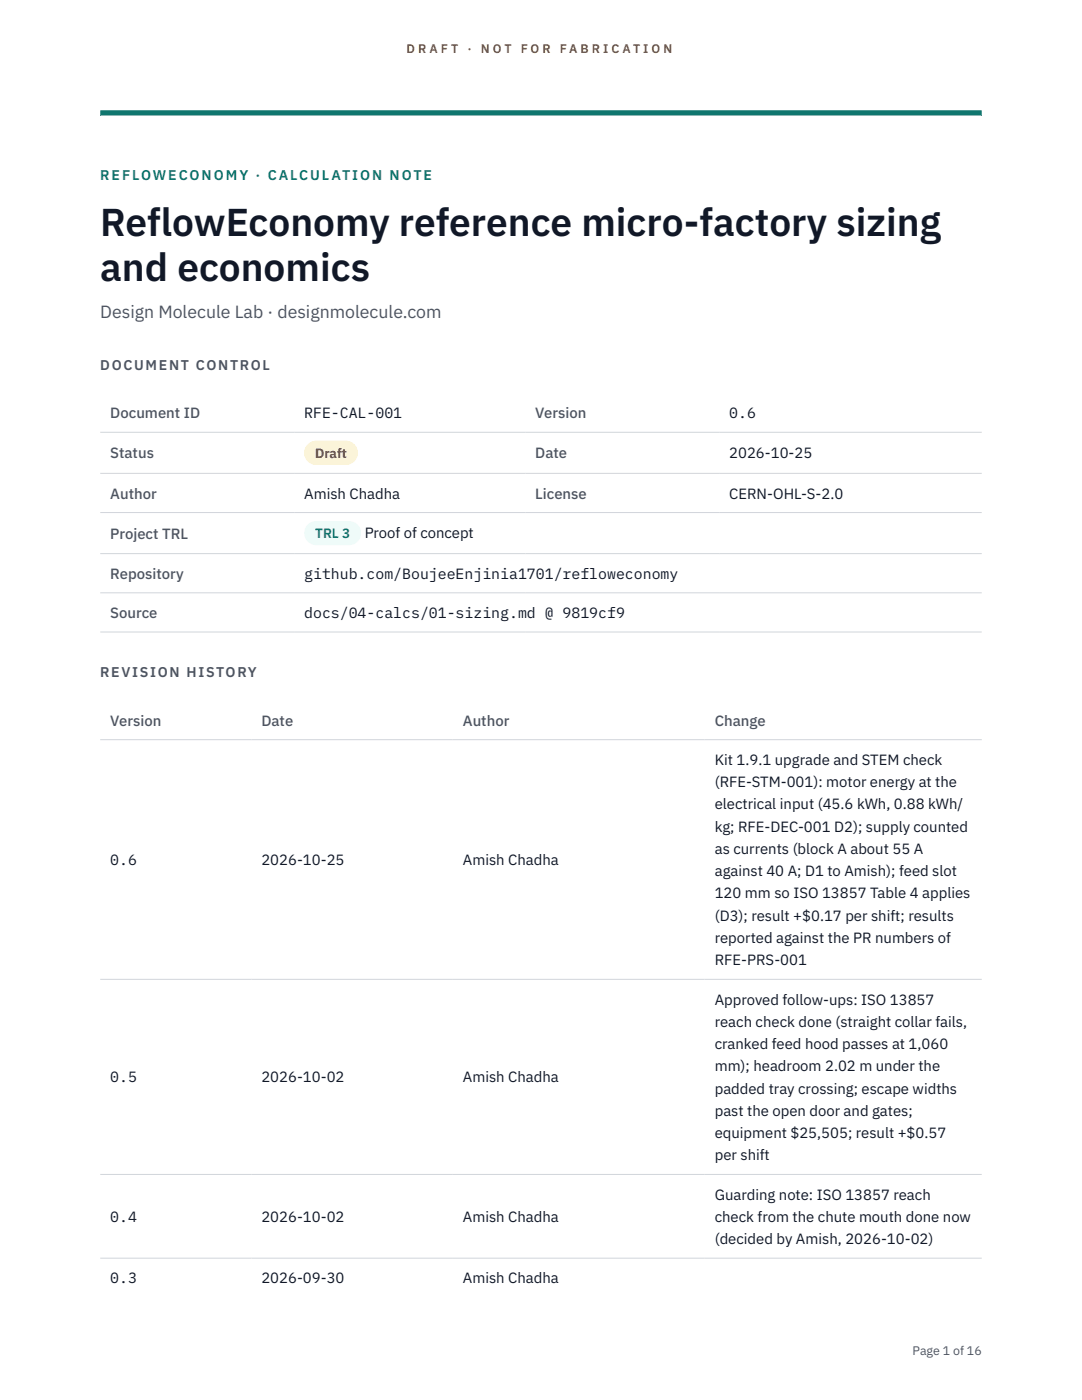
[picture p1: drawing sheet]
<svg xmlns="http://www.w3.org/2000/svg" width="216mm" height="279mm" viewBox="0 0 216 279" stroke-linecap="round" stroke-linejoin="round" font-family="sans-serif">
<defs><g id="words">
<g font-size="7.8" fill="#111827">
<text x="20" y="47.1">ReflowEconomy reference micro-factory sizing</text>
<text x="20" y="56">and economics</text>
</g>
<text font-size="3.5" fill="#4b5563" x="20" y="63.5">Design Molecule Lab · designmolecule.com</text>
<g font-size="3" fill="#4b5563">
<text x="22" y="83.5">Document ID</text>
<text x="106.8" y="83.5">Version</text>
<text x="22" y="91.5">Status</text>
<text x="106.8" y="91.5">Date</text>
<text x="22" y="99.5">Author</text>
<text x="106.8" y="99.5">License</text>
<text x="22" y="107.5">Project TRL</text>
<text x="22" y="115.5">Repository</text>
<text x="22" y="123.3">Source</text>
<text x="22" y="144.8">Version</text>
<text x="52.2" y="144.8">Date</text>
<text x="92.4" y="144.8">Author</text>
<text x="142.6" y="144.8">Change</text>
</g>
<g font-size="3" fill="#111827">
<text x="60.7" y="83.5">RFE-CAL-001</text>
<text x="145.5" y="83.5">0.6</text>
<text x="145.5" y="91.5">2026-10-25</text>
<text x="60.7" y="99.5">Amish Chadha</text>
<text x="145.5" y="99.5">CERN-OHL-S-2.0</text>
<text x="72.8" y="107.4">Proof of concept</text>
<text x="60.7" y="115.5">github.com/BoujeeEnjinia1701/refloweconomy</text>
<text x="60.7" y="123.3">docs/04-calcs/01-sizing.md @ 9819cf9</text>
<text x="142.6" y="152.6">Kit 1.9.1 upgrade and STEM check</text>
<text x="142.6" y="157.1">(RFE-STM-001): motor energy at the</text>
<text x="142.6" y="161.5">electrical input (45.6 kWh, 0.88 kWh/</text>
<text x="142.6" y="166">kg; RFE-DEC-001 D2); supply counted</text>
<text x="22" y="172.6">0.6</text>
<text x="52.2" y="172.6">2026-10-25</text>
<text x="92.4" y="172.6">Amish Chadha</text>
<text x="142.6" y="170.4">as currents (block A about 55 A</text>
<text x="142.6" y="174.9">against 40 A; D1 to Amish); feed slot</text>
<text x="142.6" y="179.3">120 mm so ISO 13857 Table 4 applies</text>
<text x="142.6" y="183.8">(D3); result +$0.17 per shift; results</text>
<text x="142.6" y="188.2">reported against the PR numbers of</text>
<text x="142.6" y="192.6">RFE-PRS-001</text>
<text x="142.6" y="200.5">Approved follow-ups: ISO 13857</text>
<text x="142.6" y="204.9">reach check done (straight collar fails,</text>
<text x="142.6" y="209.4">cranked feed hood passes at 1,060</text>
<text x="142.6" y="213.8">mm); headroom 2.02 m under the</text>
<text x="22" y="216">0.5</text>
<text x="52.2" y="216">2026-10-02</text>
<text x="92.4" y="216">Amish Chadha</text>
<text x="142.6" y="218.2">padded tray crossing; escape widths</text>
<text x="142.6" y="222.7">past the open door and gates;</text>
<text x="142.6" y="227.1">equipment $25,505; result +$0.57</text>
<text x="142.6" y="231.6">per shift</text>
<text x="142.6" y="239.4">Guarding note: ISO 13857 reach</text>
<text x="22" y="243.9">0.4</text>
<text x="52.2" y="243.9">2026-10-02</text>
<text x="92.4" y="243.9">Amish Chadha</text>
<text x="142.6" y="243.9">check from the chute mouth done now</text>
<text x="142.6" y="248.3">(decided by Amish, 2026-10-02)</text>
<text x="22" y="256.1">0.3</text>
<text x="52.2" y="256.1">2026-09-30</text>
<text x="92.4" y="256.1">Amish Chadha</text>
</g>
<text font-size="2.8" fill="#0f766e" x="20" y="36">REFLOWECONOMY · CALCULATION NOTE</text>
<g font-size="2.8" fill="#4b5563">
<text x="20" y="73.8">DOCUMENT CONTROL</text>
<text x="20" y="135.1">REVISION HISTORY</text>
</g>
<text font-size="2.7" fill="#92400e" x="62.9" y="91.4">Draft</text>
<text font-size="2.7" fill="#0f766e" x="62.9" y="107.4">TRL 3</text>
<g font-size="2.5" fill="#b45309">
<text x="81.1" y="10.5">D R A F T</text>
<text x="93.3" y="10.5">·</text>
<text x="95.9" y="10.5">N O T</text>
<text x="103.9" y="10.5">F O R</text>
<text x="111.7" y="10.5">F A B R I C A T I O N</text>
</g>
<text font-size="2.5" fill="#4b5563" x="182.1" y="270.3">Page 1 of 16</text>
</g></defs>
<path d="M20 23.1h175.9zM20 22h175.9v1.1h-175.9z" fill-rule="evenodd" fill="#0f766e"/>
<path d="M20 86.3h175.9M20 94.5h175.9M20 102.3h175.9M20 110.5h175.9M20 118.3h175.9M20 126.1h175.9M20 147.6h175.9M20 195.4h175.9M20 234.4h175.9M20 251.1h175.9" fill="none" stroke="#d1d5db" stroke-width=".2"/>
<path d="M60.7 88h10.7v4.8h-10.7z" fill="#fef3c7"/>
<path d="M60.7 104h11.4v4.8h-11.4z" fill="#f0fdfa"/>
<use href="#words"/>
</svg>
